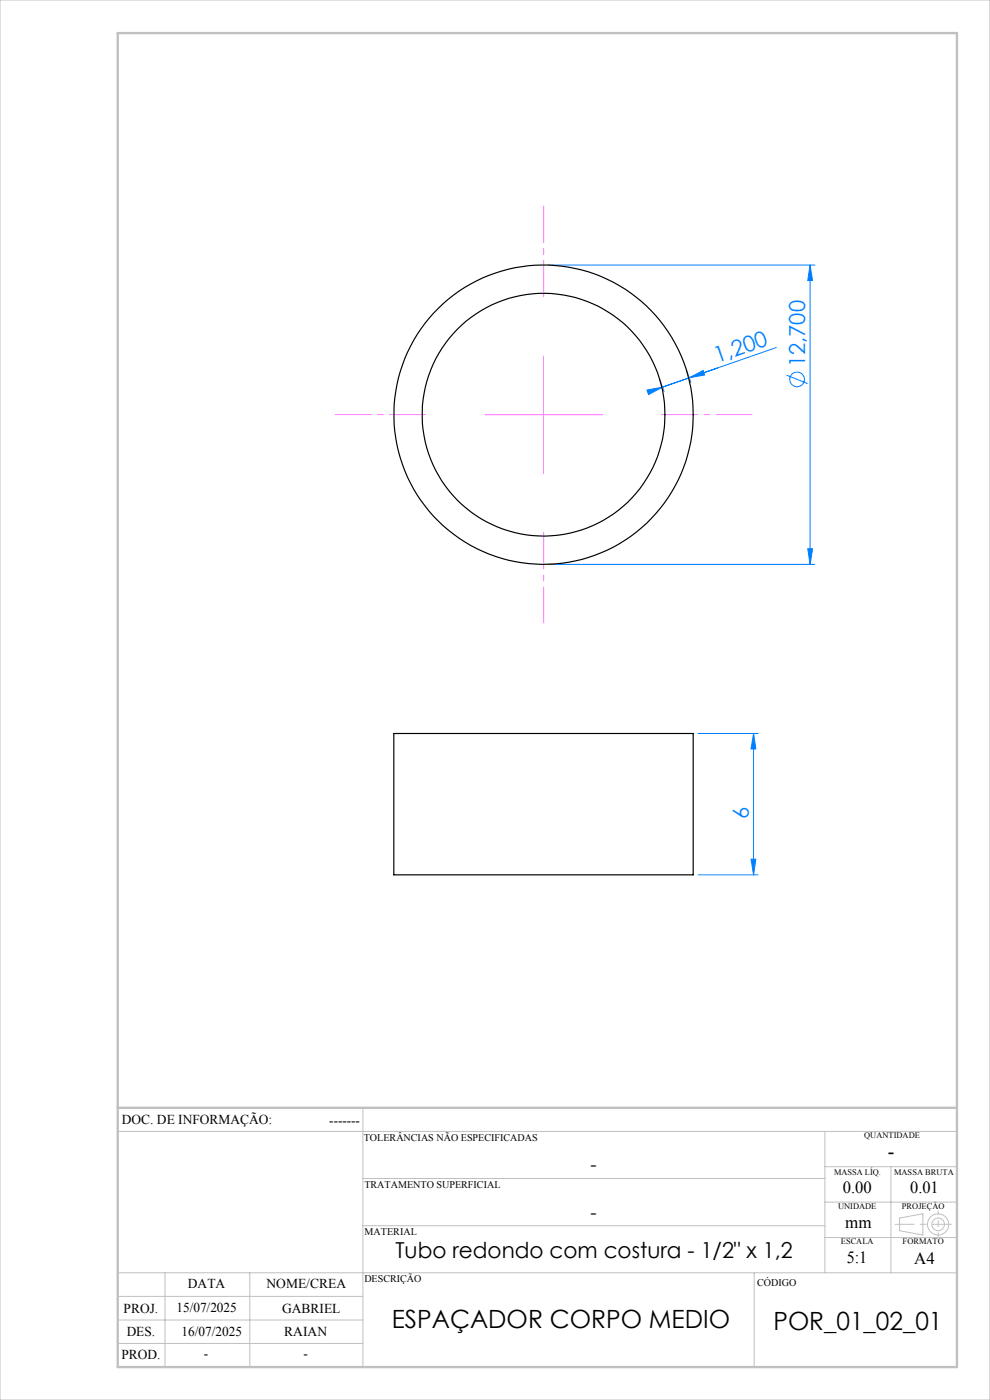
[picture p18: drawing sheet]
<svg xmlns="http://www.w3.org/2000/svg" width="210mm" height="297mm" viewBox="0 0 210 297" stroke-linecap="round" stroke-linejoin="round" font-family="sans-serif">
<defs><g id="words">
<g font-size="5.3">
<text x="83.1" y="281.7">ESPAÇADOR CORPO MEDIO</text>
<text x="164.1" y="282.2">POR_01_02_01</text>
</g>
<g font-size="4.7" fill="#0080ff">
<text x="152.2" y="77" transform="rotate(-19 152.2 77)">1,200</text>
<text x="170.8" y="77.9" transform="rotate(-90 170.8 77.9)">12,700</text>
<text x="158.8" y="173.8" transform="rotate(-90 158.8 173.8)">6</text>
</g>
<text font-size="4.7" x="83.9" y="266.8">Tubo redondo com costura - 1/2&quot; x 1,2</text>
<text font-size="4.3" x="188.3" y="245.8">-</text>
<g font-size="4">
<text x="125.2" y="248.4">-</text>
<text x="125.2" y="258.6">-</text>
</g>
<g font-size="3.6">
<text x="178.8" y="253.1">0.00</text>
<text x="193.1" y="253.1">0.01</text>
<text x="179.3" y="260.6">mm</text>
<text x="179.6" y="267.9">5:1</text>
<text x="193.9" y="268.1">A4</text>
</g>
<g font-size="2.9">
<text x="25.9" y="238.4">DOC. DE INFORMAÇÃO:</text>
<text x="69.8" y="238.6">-------</text>
<text x="39.9" y="273.2">DATA</text>
<text x="56.5" y="273.2">NOME/CREA</text>
<text x="26.2" y="278.6">PROJ.</text>
<text x="37.4" y="278.2">15/07/2025</text>
<text x="59.8" y="278.6">GABRIEL</text>
<text x="26.9" y="283.4">DES.</text>
<text x="38.5" y="283.4">16/07/2025</text>
<text x="60.3" y="283.4">RAIAN</text>
<text x="25.7" y="288.3">PROD.</text>
<text x="43.3" y="288">-</text>
<text x="64.4" y="288">-</text>
</g>
<g font-size="2.2">
<text x="77.2" y="242.1">TOLERÂNCIAS NÃO ESPECIFICADAS</text>
<text x="77.3" y="251.9">TRATAMENTO SUPERFICIAL</text>
<text x="77.3" y="261.9">MATERIAL</text>
<text x="77.3" y="272.1">DESCRIÇÃO</text>
<text x="160.6" y="272.8">CÓDIGO</text>
</g>
<g font-size="1.8">
<text x="183.3" y="241.4">QUANTIDADE</text>
<text x="176.9" y="249.2">MASSA LÍQ.</text>
<text x="189.7" y="249.2">MASSA BRUTA</text>
<text x="177.8" y="256.5">UNIDADE</text>
<text x="191.3" y="256.5">PROJEÇÃO</text>
<text x="178.4" y="264">ESCALA</text>
<text x="191.5" y="264">FORMATO</text>
</g>
</g></defs>
<g fill="none" stroke="#0080ff" stroke-width=".21">
<path d="M116.3 56.2h56.6M171.8 56.2l.6 3.3h-1.1zM171.8 56.2v63.5M145.6 78.5l.9 2.6M164.7 73.7l-24.2 8.4M166.9 79.6l4.4 1.8M137.2 82.8l3.3-.7-2.9 1.6zM139.9 80.5l1 2.6M146.2 80.1l-5.7 2M146.2 80.1l3-1.5 .3 .9zM116.3 119.7h56.6M171.3 116.4h1.1l-.6 3.3z"/>
<path d="M148.1 155.6h12.7M159.8 155.6l.5 3.3h-1zM159.8 155.6v30M148.1 185.6h12.7M159.3 182.3h1l-.5 3.3z"/>
<circle cx="169.1" cy="80.5" r="1.55"/>
</g>
<g fill="none" stroke="#c0c0c0" stroke-width=".21">
<path d="M0 0h210v297h-210zM77 235v55M25 240h178M77 250h98M175 240v30M175 255h28M175 247.5h28M189 247.5v22.5M190.8 258.4l5-.9v4.5l-5-.9zM25 275h52M25 270h178M35 270v20"/>
<path d="M53 270v20M77 260h98M160 270v20M175 262.5h28M25 285h52M25 280h52"/>
<circle cx="199" cy="259.7" r="1.34"/>
<circle cx="199" cy="259.7" r="2.25"/>
</g>
<path d="M115.3 63v-19.3M90.3 88h-19.2M140.3 88h19.3M115.3 113v19.2" fill="none" stroke="#ff80ff" stroke-width=".21" stroke-dasharray="15.2 1.3 1.3 1.3" stroke-dashoffset="7.5"/>
<path d="M115.3 75.5v25M102.8 88h25" fill="none" stroke="#ff80ff" stroke-width=".21"/>
<path d="M201.8 259.7h-11.9" fill="none" stroke="#c0c0c0" stroke-width=".21" stroke-dasharray="15.2 1.3 1.3 1.3" stroke-dashoffset="11.2"/>
<path d="M199 256.9v5.4" fill="none" stroke="#c0c0c0" stroke-width=".21" stroke-dasharray="15.2 1.3 1.3 1.3" stroke-dashoffset="14.4"/>
<path d="M25 7h178v283h-178zM25 235h178" fill="none" stroke="#c0c0c0" stroke-width=".5"/>
<g fill="#0080ff">
<path d="M146.2 80.1l3-1.5 .3 .9zM137.2 82.8l3.3-.7-2.9 1.6z"/>
<path d="M171.3 116.4h1.1l-.6 3.3zM171.8 56.2l.6 3.3h-1.1z"/>
<path d="M159.8 155.6l.5 3.3h-1zM159.3 182.3h1l-.5 3.3z"/>
</g>
<g fill="none" stroke="#000" stroke-width=".25">
<path d="M83.5 155.6h63.5v30h-63.5z"/>
<circle cx="115.3" cy="88" r="25.7"/>
<circle cx="115.3" cy="88" r="31.7"/>
</g>
<use href="#words"/>
</svg>
